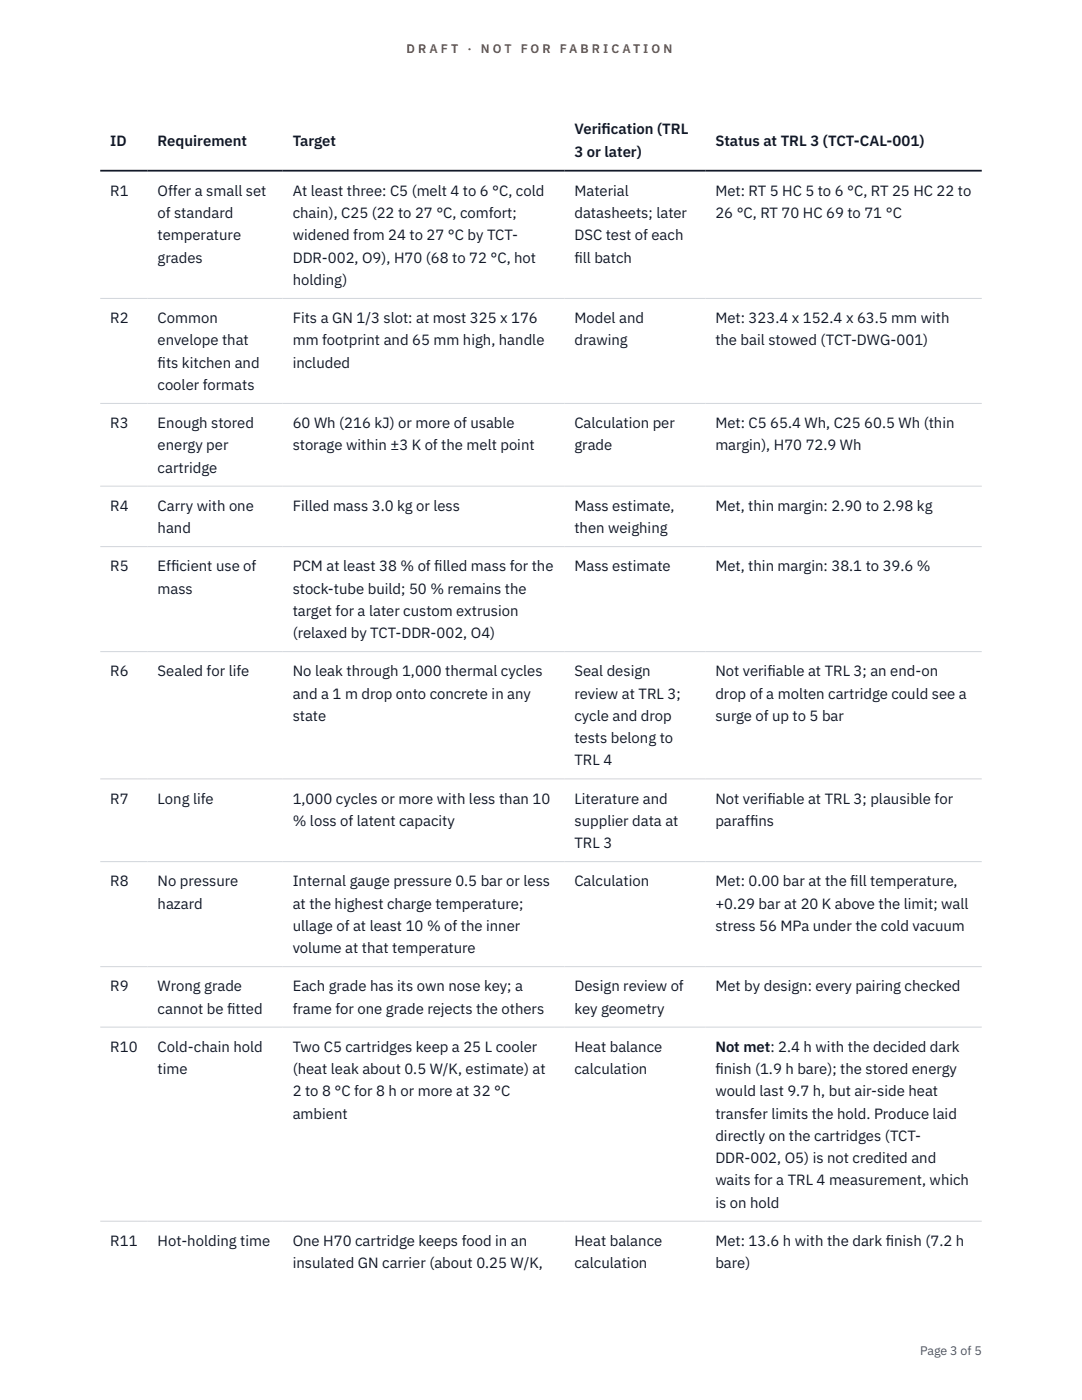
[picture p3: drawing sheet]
<svg xmlns="http://www.w3.org/2000/svg" width="216mm" height="279mm" viewBox="0 0 216 279" stroke-linecap="round" stroke-linejoin="round" font-family="sans-serif">
<defs><g id="words">
<g font-size="3" fill="#111827">
<text x="22" y="29.1">ID</text>
<text x="31.5" y="29.1">Requirement</text>
<text x="58.4" y="29.1">Target</text>
<text x="114.6" y="26.8">Verif</text>
<text x="120.1" y="26.8">ication (TRL</text>
<text x="142.7" y="29.1">Status at TRL 3 (TCT-CAL-001)</text>
<text x="114.6" y="31.3">3 or later)</text>
<text x="22" y="39.1">R1</text>
<text x="31.5" y="39.1">Offer a small set</text>
<text x="58.4" y="39.1">At least three: C5 (melt 4 to 6 °C, cold</text>
<text x="114.6" y="39.1">Material</text>
<text x="142.7" y="39.1">Met: RT 5 HC 5 to 6 °C, RT 25 HC 22 to</text>
<text x="31.5" y="43.5">of standard</text>
<text x="31.5" y="48">temperature</text>
<text x="58.4" y="43.5">chain), C25 (22 to 27 °C, comfort;</text>
<text x="58.4" y="48">widened from 24 to 27 °C by TCT-</text>
<text x="114.6" y="43.5">datasheets; later</text>
<text x="114.6" y="48">DSC test of each</text>
<text x="142.7" y="43.5">26 °C, RT 70 HC 69 to 71 °C</text>
<text x="31.5" y="52.4">grades</text>
<text x="58.4" y="52.4">DDR-002, O9), H70 (68 to 72 °C, hot</text>
<text x="114.6" y="52.4">f</text>
<text x="114.6" y="52.4">ill batch</text>
<text x="58.4" y="56.9">holding)</text>
<text x="22" y="64.5">R2</text>
<text x="31.5" y="64.5">Common</text>
<text x="58.4" y="64.5">Fits a GN 1/3 slot: at most 325 x 176</text>
<text x="114.6" y="64.5">Model and</text>
<text x="142.7" y="64.5">Met: 323.4 x 152.4 x 63.5 mm with</text>
<text x="31.5" y="68.9">envelope that</text>
<text x="58.4" y="68.9">mm footprint and 65 mm high, handle</text>
<text x="114.6" y="68.9">drawing</text>
<text x="142.7" y="68.9">the bail stowed (TCT-DWG-001)</text>
<text x="31.5" y="73.4">f</text>
<text x="31.5" y="73.4">its kitchen and</text>
<text x="31.5" y="77.8">cooler formats</text>
<text x="58.4" y="73.4">included</text>
<text x="22" y="85.4">R3</text>
<text x="31.5" y="85.4">Enough stored</text>
<text x="31.5" y="89.9">energy per</text>
<text x="58.4" y="85.4">60 Wh (216 kJ) or more of usable</text>
<text x="58.4" y="89.9">storage within ±3 K of the melt point</text>
<text x="114.6" y="85.4">Calculation per</text>
<text x="114.6" y="89.9">grade</text>
<text x="142.7" y="85.4">Met: C5 65.4 Wh, C25 60.5 Wh (thin</text>
<text x="142.7" y="89.9">margin), H70 72.9 Wh</text>
<text x="31.5" y="94.3">cartridge</text>
<text x="22" y="101.9">R4</text>
<text x="31.5" y="101.9">Carry with one</text>
<text x="58.4" y="101.9">Filled mass 3.0 kg or less</text>
<text x="114.6" y="101.9">Mass estimate,</text>
<text x="142.7" y="101.9">Met, thin margin: 2.90 to 2.98 kg</text>
<text x="31.5" y="106.4">hand</text>
<text x="114.6" y="106.4">then weighing</text>
<text x="22" y="114">R5</text>
<text x="31.5" y="114">Eff</text>
<text x="31.5" y="118.5">mass</text>
<text x="34.1" y="114">icient use of</text>
<text x="58.4" y="114">PCM at least 38 % of f</text>
<text x="58.4" y="118.5">stock-tube build; 50 % remains the</text>
<text x="86.7" y="114">illed mass for the</text>
<text x="114.6" y="114">Mass estimate</text>
<text x="142.7" y="114">Met, thin margin: 38.1 to 39.6 %</text>
<text x="58.4" y="122.9">target for a later custom extrusion</text>
<text x="58.4" y="127.3">(relaxed by TCT-DDR-002, O4)</text>
<text x="22" y="135">R6</text>
<text x="31.5" y="135">Sealed for life</text>
<text x="58.4" y="135">No leak through 1,000 thermal cycles</text>
<text x="114.6" y="135">Seal design</text>
<text x="142.7" y="135">Not verif</text>
<text x="153.1" y="135">iable at TRL 3; an end-on</text>
<text x="58.4" y="139.4">and a 1 m drop onto concrete in any</text>
<text x="58.4" y="143.9">state</text>
<text x="114.6" y="139.4">review at TRL 3;</text>
<text x="114.6" y="143.9">cycle and drop</text>
<text x="142.7" y="139.4">drop of a molten cartridge could see a</text>
<text x="142.7" y="143.9">surge of up to 5 bar</text>
<text x="114.6" y="148.3">tests belong to</text>
<text x="114.6" y="152.7">TRL 4</text>
<text x="22" y="160.4">R7</text>
<text x="31.5" y="160.4">Long life</text>
<text x="58.4" y="160.4">1,000 cycles or more with less than 10</text>
<text x="114.6" y="160.4">Literature and</text>
<text x="142.7" y="160.4">Not verif</text>
<text x="153.1" y="160.4">iable at TRL 3; plausible for</text>
<text x="58.4" y="164.8">% loss of latent capacity</text>
<text x="114.6" y="164.8">supplier data at</text>
<text x="142.7" y="164.8">paraff</text>
<text x="149.7" y="164.8">ins</text>
<text x="114.6" y="169.3">TRL 3</text>
<text x="22" y="176.9">R8</text>
<text x="31.5" y="176.9">No pressure</text>
<text x="58.4" y="176.9">Internal gauge pressure 0.5 bar or less</text>
<text x="114.6" y="176.9">Calculation</text>
<text x="142.7" y="176.9">Met: 0.00 bar at the f</text>
<text x="169.7" y="176.9">ill temperature,</text>
<text x="31.5" y="181.3">hazard</text>
<text x="58.4" y="181.3">at the highest charge temperature;</text>
<text x="58.4" y="185.8">ullage of at least 10 % of the inner</text>
<text x="142.7" y="181.3">+0.29 bar at 20 K above the limit; wall</text>
<text x="142.7" y="185.8">stress 56 MPa under the cold vacuum</text>
<text x="58.4" y="190.2">volume at that temperature</text>
<text x="22" y="197.8">R9</text>
<text x="31.5" y="197.8">Wrong grade</text>
<text x="58.4" y="197.8">Each grade has its own nose key; a</text>
<text x="114.6" y="197.8">Design review of</text>
<text x="142.7" y="197.8">Met by design: every pairing checked</text>
<text x="31.5" y="202.3">cannot be f</text>
<text x="45.3" y="202.3">itted</text>
<text x="58.4" y="202.3">frame for one grade rejects the others</text>
<text x="114.6" y="202.3">key geometry</text>
<text x="22" y="209.9">R10</text>
<text x="31.5" y="209.9">Cold-chain hold</text>
<text x="58.4" y="209.9">Two C5 cartridges keep a 25 L cooler</text>
<text x="114.6" y="209.9">Heat balance</text>
<text x="142.7" y="209.9">Not met: 2.4 h with the decided dark</text>
<text x="31.5" y="214.3">time</text>
<text x="58.4" y="214.3">(heat leak about 0.5 W/K, estimate) at</text>
<text x="114.6" y="214.3">calculation</text>
<text x="142.7" y="214.3">f</text>
<text x="142.7" y="214.3">inish (1.9 h bare); the stored energy</text>
<text x="58.4" y="218.8">2 to 8 °C for 8 h or more at 32 °C</text>
<text x="142.7" y="218.8">would last 9.7 h, but air-side heat</text>
<text x="58.4" y="223.2">ambient</text>
<text x="142.7" y="223.2">transfer limits the hold. Produce laid</text>
<text x="142.7" y="227.7">directly on the cartridges (TCT-</text>
<text x="142.7" y="232.1">DDR-002, O5) is not credited and</text>
<text x="142.7" y="236.6">waits for a TRL 4 measurement, which</text>
<text x="142.7" y="241">is on hold</text>
<text x="22" y="248.6">R11</text>
<text x="31.5" y="248.6">Hot-holding time</text>
<text x="58.4" y="248.6">One H70 cartridge keeps food in an</text>
<text x="114.6" y="248.6">Heat balance</text>
<text x="142.7" y="248.6">Met: 13.6 h with the dark f</text>
<text x="176.7" y="248.6">inish (7.2 h</text>
<text x="58.4" y="253.1">insulated GN carrier (about 0.25 W/K,</text>
<text x="114.6" y="253.1">calculation</text>
<text x="142.7" y="253.1">bare)</text>
</g>
<g font-size="2.5" fill="#b45309">
<text x="81.1" y="10.5">D R A F T</text>
<text x="93.3" y="10.5">·</text>
<text x="95.9" y="10.5">N O T</text>
<text x="103.9" y="10.5">F O R</text>
<text x="111.7" y="10.5">F A B R I C A T I O N</text>
</g>
<text font-size="2.5" fill="#4b5563" x="183.6" y="270.3">Page 3 of 5</text>
</g></defs>
<path d="M20 59.6h175.9M20 80.5h175.9M20 97h175.9M20 109.1h175.9M20 130h175.9M20 155.4h175.9M20 172h175.9M20 192.9h175.9M20 205h175.9M20 243.7h175.9" fill="none" stroke="#d1d5db" stroke-width=".2"/>
<path d="M20 34.1h175.9" fill="none" stroke="#111827" stroke-width=".35"/>
<use href="#words"/>
</svg>
